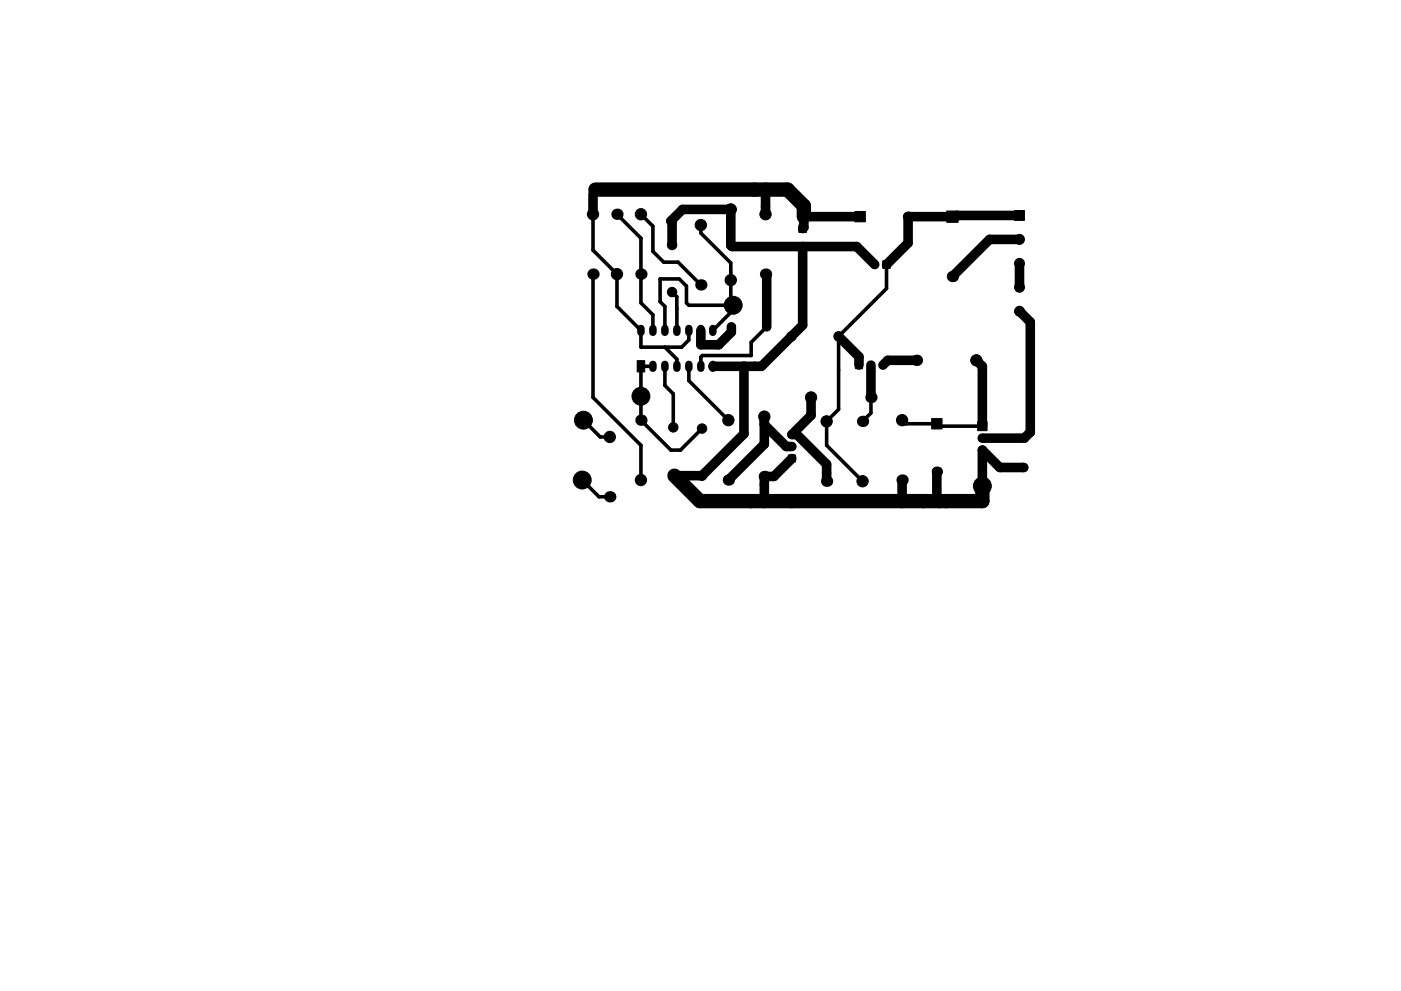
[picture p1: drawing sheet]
<svg xmlns="http://www.w3.org/2000/svg" width="297mm" height="210mm" viewBox="0 0 297 210" stroke-linecap="round" stroke-linejoin="round" font-family="sans-serif">
<g fill="#000">
<circle cx="125.7" cy="58.2" r="1.2"/>
<circle cx="130.8" cy="45.5" r="1.2"/>
<circle cx="135.9" cy="58.2" r="1.2"/>
<circle cx="162.3" cy="58.2" r="1.2"/>
<circle cx="192.5" cy="46" r="1.1"/>
<circle cx="201.9" cy="58.7" r="1.2"/>
<circle cx="148.6" cy="60.4" r="1.2"/>
<circle cx="155.1" cy="69.3" r=".8"/>
<circle cx="194.3" cy="76.4" r="1.2"/>
<circle cx="135.9" cy="89.1" r="1.2"/>
<circle cx="182.9" cy="89.4" r="1.2"/>
<circle cx="184.7" cy="84.3" r="1.2"/>
<circle cx="129.3" cy="105.4" r="1.2"/>
<circle cx="154.4" cy="101.8" r="1.2"/>
<circle cx="162.1" cy="101.1" r="1.2"/>
<circle cx="175.3" cy="102.1" r="1.2"/>
<circle cx="191.3" cy="101.8" r="1.2"/>
<circle cx="198.6" cy="100.1" r="1.1"/>
</g>
<g fill="#000" stroke="#000" stroke-width=".21">
<path d="M169.4 47.7h1.6v1.6h-1.6zM181.3 44.9h2.2v2.2h-2.2zM187.2 55.3h1.6v1.6h-1.6zM200.7 44.8h2.4v2.4h-2.4zM215.1 44.7h2.1v2.1h-2.1zM135.1 76.5h1.6v2.4h-1.6zM181.4 76.7h1.5v1.5h-1.5zM167.1 96.5h1.5v1.5h-1.5zM197.5 88.8h2.2v2.2h-2.2zM207.3 89.5h2v1.9h-2z"/>
<circle cx="125.7" cy="45.5" r="1.2"/>
<circle cx="130.8" cy="58.2" r="1.2"/>
<circle cx="135.9" cy="45.5" r="1.2"/>
<circle cx="142.5" cy="52" r="1"/>
<circle cx="148.6" cy="47.7" r="1.2"/>
<circle cx="154.9" cy="59.4" r="1.2"/>
<circle cx="154.9" cy="44.4" r="1.2"/>
<circle cx="162.3" cy="45.5" r="1.2"/>
<circle cx="170.2" cy="52.3" r=".8"/>
<circle cx="185.5" cy="56.1" r=".8"/>
<circle cx="216.2" cy="50.8" r="1.05"/>
<circle cx="216.2" cy="55.9" r="1.05"/>
<circle cx="142.5" cy="62" r="1"/>
<circle cx="155.4" cy="64.8" r="1.9"/>
<circle cx="162.6" cy="69.3" r=".8"/>
<circle cx="167.8" cy="71.4" r="1"/>
<circle cx="177.8" cy="71.4" r="1"/>
<circle cx="184.7" cy="77.5" r=".75"/>
<circle cx="187.2" cy="77.5" r=".75"/>
<circle cx="207" cy="76.4" r="1.2"/>
<circle cx="216.2" cy="66" r="1.05"/>
<circle cx="216.2" cy="61" r="1.05"/>
<circle cx="123.7" cy="89.1" r="1.9"/>
<circle cx="129.3" cy="92.7" r="1.2"/>
<circle cx="135.9" cy="84.1" r="1.9"/>
<circle cx="142.7" cy="90.7" r="1"/>
<circle cx="148.8" cy="90.9" r="1"/>
<circle cx="154.4" cy="89.1" r="1.2"/>
<circle cx="162.1" cy="88.4" r="1.2"/>
<circle cx="167.9" cy="94.7" r=".75"/>
<circle cx="167.9" cy="92.2" r=".75"/>
<circle cx="172" cy="84.3" r="1.2"/>
<circle cx="175.3" cy="89.4" r="1.2"/>
<circle cx="191.3" cy="89.1" r="1.2"/>
<circle cx="217" cy="99.2" r=".9"/>
<circle cx="218.4" cy="91.7" r=".9"/>
<circle cx="123.4" cy="101.8" r="1.9"/>
<circle cx="135.9" cy="101.8" r="1.2"/>
<circle cx="142.7" cy="100.7" r="1"/>
<circle cx="148.8" cy="100.9" r="1"/>
<circle cx="182.9" cy="102.1" r="1.2"/>
<circle cx="208.3" cy="103.1" r="1.9"/>
</g>
<path d="M208.2 93h.1M208.2 95.5h.1" fill="none" stroke="#000" stroke-width="1.9"/>
<g fill="none" stroke="#000" stroke-width="1.6">
<path d="M135.9 69.7v.8M138.4 69.7v.8M138.4 77.3v.8M141 69.7v.8M141 77.3v.8M143.5 69.7v.8M143.5 77.3v.8M146 69.7v.8M146 77.3v.8M148.6 69.7v.8M148.6 77.3v.8M151.1 69.7v.8"/>
<path d="M151.1 77.3v.8"/>
</g>
<g fill="none" stroke="#000" stroke-width="2">
<path d="M125.7 41.1v4.4M142.5 52v-4.9l-.3-.2 2.5-2.5h10.2v7.7l.3 .2h26.4l3.9 3.8M162.3 40.2v5.3M162.3 58.2l.3 .2v10.9M170.2 52.3v16.7l-8.7 8.7h-10.4M182.4 46h-12v2.3l-.2 .2M201.9 46h-9.4v5.6l-4.5 4.5M216.2 50.8h-6.4l-7.9 7.9M216.2 55.9v5.1M216.2 45.7h-13.3l-.2 .3M155.1 69.3v1.2l-2.7 2.6h-3.8v-3M157.7 77.7v14.3l-8.9 8.9h-5.8l-.3-.2"/>
<path d="M177.8 71.4l4.3 4.3v1.8M184.7 77.5v6.8M194.3 76.4h-6.1l-1 1.1M207 76.4l1.3 1.3v12.7M216.2 66l2.2 2.3v23.4l-1.2 1.3h-8.9M162.1 88.4v5.8l-7.7 7.6M162.1 90.1l4.6 4.6h1.2M167.9 97.3l-3.8 3.8h-2v5.2M172 84.3v3.8l-4.1 4.1h1.1l6.3 6.3v3.6M217 99.2h-5l-3.7-3.7v7.6M191.3 101.8v4.5M198.6 100.1v5.7l.5 .5"/>
</g>
<path d="M126.2 40.2h40.8l3.4 3.5v2.3M143 100.9l5.4 5.4h59.9v-3.2" fill="none" stroke="#000" stroke-width="3"/>
<g fill="none" stroke="#000" stroke-width=".76">
<path d="M125.7 45.5v7.6l5.1 5.1v6.8l5.1 5.1v3.6h8.6l1.5-1.6v-2M125.7 58.2v26.1l10.2 10.2v7.3M130.8 45.5l5.1 5v13.8l2.5 2.5v3.3M135.9 45.5l2.5 2.5v5.3l2.3 2.3h3.1l4.8 4.8M148.6 47.7v1.7l6.3 6.4v8.5l.5 .5M188 56.1v5.1l-10.2 10.2v15.5l-2.5 2.5v5.1l7.6 7.6M138.4 77.7h-2.5v11.4l6.3 6.4h2.1l4.5-4.6M141 73.7l2.5 2.5v1.5M141 77.7v4.1l1.7 1.8v7.1M142.5 62l1 1v7.1M143.5 65.5h.1M146 77.7v3.1l8.4 8.3"/>
<path d="M155.4 64.8h-9.4l-.5-.5v-3.6l-1.5-1.5h-4v4.8l1 1v5.1M155.4 64.8v1l-4.3 4.3M162.6 69.3l-3.3 3.3v2.8h-10.4l-.3 .4v1.9M123.7 89.1l3.6 3.6h2M184.7 84.3v3.3l-1.8 1.8M191.3 89.1l.7 .8h6.6l.5 .5h9.2M123.4 101.8l3.6 3.6h2.3"/>
</g>
</svg>
